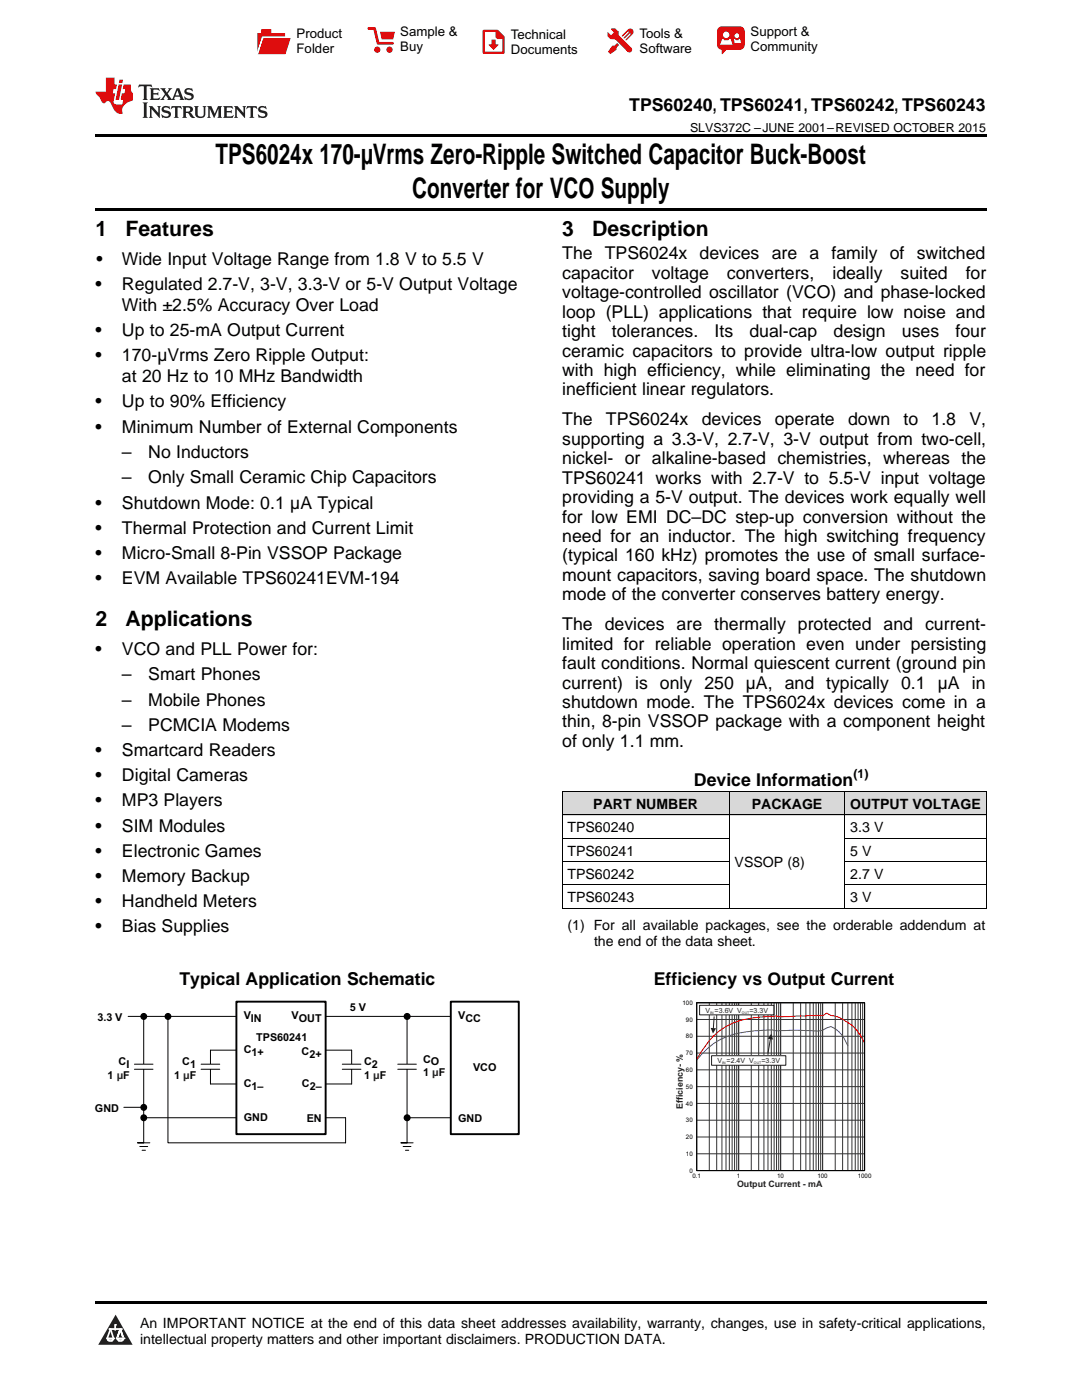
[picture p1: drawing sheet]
<svg xmlns="http://www.w3.org/2000/svg" width="216mm" height="279mm" viewBox="0 0 216 279" stroke-linecap="round" stroke-linejoin="round" font-family="sans-serif">
<defs><g id="words">
<g font-size="5.6">
<text x="43" y="32.8">TPS6024x 170-µVrms Zero-Ripple Switched Capacitor Buck-Boost</text>
<text x="82.2" y="39.5">Converter for VCO Supply</text>
</g>
<g font-size="4.2">
<text x="19" y="47.1">1</text>
<text x="25" y="47.1">Features</text>
<text x="112.2" y="47.1">3</text>
<text x="118.2" y="47.1">Description</text>
<text x="19" y="125">2</text>
<text x="25" y="125">Applications</text>
</g>
<g font-size="3.5">
<text x="125.6" y="22.2">TPS60240, TPS60241, TPS60242, TPS60243</text>
<text x="19.2" y="52.8">•</text>
<text x="24.3" y="52.8">Wide Input Voltage Range from 1.8 V to 5.5 V</text>
<text x="112.2" y="51.8">The TPS6024x devices are a family of switched</text>
<text x="19" y="57.8">•</text>
<text x="24.3" y="57.8">Regulated 2.7-V, 3-V, 3.3-V or 5-V Output Voltage</text>
<text x="112.2" y="55.6">capacitor</text>
<text x="112.2" y="59.5">voltage-controlled oscillator (VCO) and phase-locked</text>
<text x="130.1" y="55.6">voltage</text>
<text x="145.1" y="55.6">converters,</text>
<text x="166.1" y="55.6">ideally</text>
<text x="179.7" y="55.6">suited</text>
<text x="192.7" y="55.6">for</text>
<text x="24.3" y="62.1">With ±2.5% Accuracy Over Load</text>
<text x="112.2" y="63.4">loop (PLL) applications that require low noise and</text>
<text x="19" y="67.1">•</text>
<text x="24.3" y="67.1">Up to 25-mA Output Current</text>
<text x="112.2" y="67.3">tight</text>
<text x="112.2" y="71.2">ceramic capacitors to provide ultra-low output ripple</text>
<text x="122.1" y="67.3">tolerances.</text>
<text x="142.6" y="67.3">Its</text>
<text x="149.5" y="67.3">dual-cap</text>
<text x="166.3" y="67.3">design</text>
<text x="180" y="67.3">uses</text>
<text x="190.7" y="67.3">four</text>
<text x="19" y="72.1">•</text>
<text x="24.3" y="72.1">170-µVrms Zero Ripple Output:</text>
<text x="24.3" y="76.3">at 20 Hz to 10 MHz Bandwidth</text>
<text x="112.2" y="75">with high efficiency, while eliminating the need for</text>
<text x="19" y="81.3">•</text>
<text x="24.3" y="81.3">Up to 90% Efficiency</text>
<text x="112.2" y="78.9">inefficient linear regulators.</text>
<text x="19" y="86.3">•</text>
<text x="24.3" y="86.3">Minimum Number of External Components</text>
<text x="112.2" y="84.9">The</text>
<text x="112.2" y="88.8">supporting a 3.3-V, 2.7-V, 3-V output from two-cell,</text>
<text x="120.9" y="84.9">TPS6024x</text>
<text x="140" y="84.9">devices</text>
<text x="154.6" y="84.9">operate</text>
<text x="169.2" y="84.9">down</text>
<text x="180.3" y="84.9">to</text>
<text x="185.9" y="84.9">1.8</text>
<text x="193.4" y="84.9">V,</text>
<text x="24.3" y="91.4">–</text>
<text x="29.6" y="91.4">No Inductors</text>
<text x="112.2" y="92.6">nickel- or alkaline-based chemistries, whereas the</text>
<text x="19" y="101.5">•</text>
<text x="24.3" y="96.5">–</text>
<text x="24.3" y="101.5">Shutdown Mode: 0.1 µA Typical</text>
<text x="29.6" y="96.5">Only Small Ceramic Chip Capacitors</text>
<text x="112.2" y="96.5">TPS60241 works with 2.7-V to 5.5-V input voltage</text>
<text x="112.2" y="100.4">providing a 5-V output. The devices work equally well</text>
<text x="19" y="106.5">•</text>
<text x="24.3" y="106.5">Thermal Protection and Current Limit</text>
<text x="112.2" y="104.3">for low EMI DC–DC step-up conversion without the</text>
<text x="19" y="111.5">•</text>
<text x="24.3" y="111.5">Micro-Small 8-Pin VSSOP Package</text>
<text x="112.2" y="108.2">need for an inductor. The high switching frequency</text>
<text x="112.2" y="112">(typical 160 kHz) promotes the use of small surface-</text>
<text x="19" y="116.5">•</text>
<text x="24.3" y="116.5">EVM Available TPS60241EVM-194</text>
<text x="112.2" y="115.9">mount capacitors, saving board space. The shutdown</text>
<text x="112.2" y="119.8">mode of the converter conserves battery energy.</text>
<text x="112.2" y="125.8">The devices are thermally protected and current-</text>
<text x="19" y="130.7">•</text>
<text x="24.3" y="130.7">VCO and PLL Power for:</text>
<text x="112.2" y="129.6">limited for reliable operation even under persisting</text>
<text x="24.3" y="135.7">–</text>
<text x="29.6" y="135.7">Smart Phones</text>
<text x="112.2" y="133.5">fault conditions. Normal quiescent current (ground pin</text>
<text x="112.2" y="137.4">current) is only 250 µA, and typically 0.1 µA in</text>
<text x="24.3" y="140.8">–</text>
<text x="29.6" y="140.8">Mobile Phones</text>
<text x="112.2" y="141.3">shutdown mode. The TPS6024x devices come in a</text>
<text x="24.3" y="145.9">–</text>
<text x="29.6" y="145.9">PCMCIA Modems</text>
<text x="112.2" y="145.2">thin, 8-pin VSSOP package with a component height</text>
<text x="112.2" y="149">of only 1.1 mm.</text>
<text x="19" y="150.9">•</text>
<text x="19" y="155.9">•</text>
<text x="24.3" y="150.9">Smartcard Readers</text>
<text x="24.3" y="155.9">Digital Cameras</text>
<text x="19" y="160.9">•</text>
<text x="24.3" y="160.9">MP3 Players</text>
<text x="138.5" y="156.8">Device Information</text>
<text x="19" y="165.9">•</text>
<text x="24.3" y="165.9">SIM Modules</text>
<text x="19" y="171">•</text>
<text x="24.3" y="171">Electronic Games</text>
<text x="19" y="176">•</text>
<text x="24.3" y="176">Memory Backup</text>
<text x="19" y="181">•</text>
<text x="19" y="186">•</text>
<text x="24.3" y="181">Handheld Meters</text>
<text x="24.3" y="186">Bias Supplies</text>
<text x="35.8" y="196.5">Typical Application Schematic</text>
<text x="130.5" y="196.5">Efficiency vs Output Current</text>
</g>
<g font-size="2.8">
<text x="118.4" y="161.4">PART NUMBER</text>
<text x="150" y="161.4">PACKAGE</text>
<text x="169.7" y="161.4">OUTPUT VOLTAGE</text>
<text x="113.2" y="166.1">TPS60240</text>
<text x="169.7" y="166.1">3.3 V</text>
<text x="113.2" y="170.7">TPS60241</text>
<text x="146.6" y="173.1">VSSOP (8)</text>
<text x="169.7" y="170.7">5 V</text>
<text x="113.2" y="175.4">TPS60242</text>
<text x="169.7" y="175.4">2.7 V</text>
<text x="113.2" y="180.1">TPS60243</text>
<text x="113.2" y="185.6">(1) For all available packages, see the orderable addendum at</text>
<text x="169.7" y="180.1">3 V</text>
<text x="118.5" y="188.7">the end of the data sheet.</text>
<text x="27.9" y="265">An IMPORTANT NOTICE at the end of this data sheet addresses availability, warranty, changes, use in safety-critical applications,</text>
<text x="27.9" y="268.2">intellectual property matters and other important disclaimers. PRODUCTION DATA.</text>
</g>
<g font-size="2.6">
<text x="59.2" y="7.6">Product</text>
<text x="59.2" y="10.6">Folder</text>
<text x="79.9" y="7.3">Sample &amp;</text>
<text x="79.9" y="10.2">Buy</text>
<text x="101.9" y="7.8">Technical</text>
<text x="101.9" y="10.8">Documents</text>
<text x="127.6" y="7.6">Tools &amp;</text>
<text x="127.6" y="10.6">Software</text>
<text x="149.8" y="7.2">Support &amp;</text>
<text x="149.8" y="10.2">Community</text>
</g>
<g font-size="2.5">
<text x="137.7" y="26.3">SLVS372C –JUNE 2001–REVISED OCTOBER 2015</text>
<text x="170.3" y="155.4">(1)</text>
</g>
<g font-size="2.2">
<text x="19.4" y="203.8">3.3 V</text>
<text x="48.6" y="203.4">VIN</text>
<text x="58.2" y="203.4">VOUT</text>
<text x="69.8" y="201.7">5 V</text>
<text x="91.4" y="203.4">VCC</text>
<text x="51.1" y="207.7">TPS60241</text>
<text x="21.5" y="215.3">1 μF</text>
<text x="23.7" y="212.6">CI</text>
<text x="34.8" y="215.3">1 μF</text>
<text x="36.4" y="212.6">C1</text>
<text x="48.6" y="210.2">C1+</text>
<text x="60.2" y="210.5">C2+</text>
<text x="72.7" y="212.6">C2</text>
<text x="72.7" y="215.3">1 μF</text>
<text x="84.4" y="212.1">CO</text>
<text x="84.4" y="214.8">1 μF</text>
<text x="94.4" y="213.7">VCO</text>
<text x="19" y="221.9">GND</text>
<text x="48.6" y="216.9">C1–</text>
<text x="60.2" y="216.9">C2–</text>
<text x="48.6" y="223.8">GND</text>
<text x="61.2" y="224">EN</text>
<text x="91.4" y="223.8">GND</text>
</g>
<g font-size="1.8" fill="#231f20">
<text x="136.2" y="221.3" transform="rotate(-90 136.2 221.3)">Efficiency- %</text>
<text x="147.1" y="236.8">Output Current - mA</text>
</g>
<g font-size="1.4" fill="#231f20">
<text x="140.8" y="202.1">V =3.6V V</text>
<text x="149.5" y="202.1">=3.3V</text>
<text x="143.1" y="212.1">V =2.4V V</text>
<text x="151.9" y="212.1">=3.3V</text>
</g>
<g font-size="1.2">
<text x="136.2" y="200.6">100</text>
<text x="136.9" y="203.9">90</text>
<text x="136.9" y="207.3">80</text>
<text x="136.9" y="214">60</text>
<text x="136.9" y="210.6">70</text>
<text x="136.9" y="220.7">40</text>
<text x="136.9" y="217.3">50</text>
<text x="136.9" y="227.4">20</text>
<text x="136.9" y="224">30</text>
<text x="136.9" y="230.7">10</text>
<text x="137.6" y="234.1">0</text>
<text x="138.2" y="235.1">0.1</text>
<text x="147" y="235.1">1</text>
<text x="155.1" y="235.1">10</text>
<text x="163.1" y="235.1">100</text>
<text x="171.1" y="235.1">1000</text>
</g>
<g font-size=".7" fill="#231f20">
<text x="141.7" y="202.4">IN</text>
<text x="148" y="202.4">OUT</text>
<text x="144.1" y="212.4">IN</text>
<text x="150.4" y="212.4">OUT</text>
</g>
</g></defs>
<g fill="#d8d8d8">
<path d="M112.2 158h33.3v4.7h-33.3z"/>
<path d="M145.5 158h23.1v4.7h-23.1z"/>
<path d="M168.6 158h28.2v4.7h-28.2z"/>
</g>
<path d="M23.1 262.4l3.4 6h-6.9z" fill="#231f20"/>
<path d="M21.4 267.1h1.2l-.3 .5h-.3a.55 .55 0 0 1-.6-.5z" fill-rule="evenodd" fill="#fff"/>
<path d="M21.4 267.1h1.2l-.3 .5h-.3a.55 .55 0 0 1-.6-.5z" fill="none" stroke="#231f20" stroke-width=".34"/>
<path d="M21.4 267.1l1.2 .1-.3 .4h-.5z" fill="none" stroke="#fff" stroke-width=".34"/>
<path d="M23 265.3h.1" fill="none" stroke="#fff" stroke-width=".34"/>
<path d="M23 264.4v.9z" fill="#fff"/>
<path d="M23 264.4v.9z" fill="none" stroke="#fff" stroke-width=".34"/>
<circle cx="23" cy="264.4" r=".17" fill="#fff"/>
<path d="M21.9 265.2h.1" fill="none" stroke="#fff" stroke-width=".34"/>
<path d="M21.9 265.2h2.3z" fill="#fff"/>
<path d="M21.9 265.2h2.3z" fill="none" stroke="#fff" stroke-width=".34"/>
<circle cx="24.2" cy="265.2" r=".17" fill="#fff"/>
<path d="M23.3 267.1h.1" fill="none" stroke="#fff" stroke-width=".34"/>
<path d="M24 265.2l-.7 1.9z" fill="#fff"/>
<path d="M24 265.2l-.7 1.9z" fill="none" stroke="#fff" stroke-width=".34"/>
<path d="M24 265.2l.7 1.9z" fill="#fff"/>
<path d="M24 265.2l.7 1.9z" fill="none" stroke="#fff" stroke-width=".34"/>
<path d="M24.6 267.1h.1" fill="none" stroke="#fff" stroke-width=".34"/>
<circle cx="21.4" cy="267.1" r=".17" fill="#fff"/>
<path d="M22.1 265.2l-.7 1.9z" fill="#fff"/>
<path d="M22.1 265.2l-.7 1.9z" fill="none" stroke="#fff" stroke-width=".34"/>
<path d="M22.1 265.2l.5 1.9z" fill="#fff"/>
<path d="M22.1 265.2l.5 1.9z" fill="none" stroke="#fff" stroke-width=".34"/>
<circle cx="22.6" cy="267.1" r=".17" fill="#fff"/>
<path d="M23.4 267.1h1.3a.65 .65 0 0 1-.7 .5 .65 .65 0 0 1-.6-.5z" fill-rule="evenodd" fill="#fff"/>
<path d="M23.4 267.1h1.3a.65 .65 0 0 1-.7 .5 .65 .65 0 0 1-.6-.5z" fill="none" stroke="#231f20" stroke-width=".34"/>
<path d="M23.4 267.1h1.3l-.4 .5h-.6z" fill="none" stroke="#fff" stroke-width=".34"/>
<path d="M23.3 267.1h.1" fill="none" stroke="#fff" stroke-width=".34"/>
<circle cx="24.7" cy="267.1" r=".17" fill="#fff"/>
<path d="M19 259.7h177.8v.5h-177.8z" fill="#000"/>
<path d="M139 200.1h33.5v33.5h-33.5z" fill="none" stroke="#000" stroke-width=".2"/>
<g fill="none" stroke="#333" stroke-width=".2">
<path d="M139 200.1h33.5v33.5h-33.5zM139 216.9h33.5M139 213.5h33.5M139 210.2h33.5M139 206.8h33.5M139 203.5h33.5M141.5 200.1v33.5M143 200.1v33.5M144.1 200.1v33.5M144.9 200.1v33.5M145.5 200.1v33.5M146.1 200.1v33.5"/>
<path d="M146.6 200.1v33.5M147 200.1v33.5M147.4 200.1v33.5M149.9 200.1v33.5M151.4 200.1v33.5M152.4 200.1v33.5M153.2 200.1v33.5M153.9 200.1v33.5M154.5 200.1v33.5M155 200.1v33.5M155.4 200.1v33.5M155.8 200.1v33.5"/>
<path d="M158.3 200.1v33.5M159.8 200.1v33.5M160.8 200.1v33.5M161.6 200.1v33.5M162.3 200.1v33.5M162.8 200.1v33.5M163.3 200.1v33.5M163.8 200.1v33.5M164.1 200.1v33.5M166.7 200.1v33.5M168.1 200.1v33.5M169.2 200.1v33.5"/>
<path d="M170 200.1v33.5M170.7 200.1v33.5M171.2 200.1v33.5M171.7 200.1v33.5M172.1 200.1v33.5M139 230.3h33.5M139 226.9h33.5M139 223.6h33.5M139 220.2h33.5"/>
</g>
<path d="M169.2 208.7a6 6 0 0 0-3.4-3.8l-.8 .2a4.1 4.1 0 0 1-3.4 .6l-3.3-.1-3.4 .1-.8-.2a25.7 25.7 0 0 0-10.1 1.8 14.9 14.9 0 0 0-5 4.3" fill="none" stroke="#00f" stroke-width=".2"/>
<path d="M172.5 208.2a9.3 9.3 0 0 0-6.7-5.5l-.8-.5-.9 .5h-2.5l-5.8 .3-.9-.2a22 22 0 0 0-10 2.1 14 14 0 0 0-5 5.1l-.9 1.4" fill="none" stroke="#f00" stroke-width=".2"/>
<path d="M142 210.7h14.8v1.9h-14.8z" fill-rule="evenodd" fill="#fff"/>
<path d="M142 210.7h14.8v1.9h-14.8z" fill="none" stroke="#231f20" stroke-width=".2"/>
<path d="M139.6 200.6h14.8v1.9h-14.8z" fill-rule="evenodd" fill="#fff"/>
<path d="M139.6 200.6h14.8v1.9h-14.8zM153.7 207.3l-.5 2.9" fill="none" stroke="#231f20" stroke-width=".2"/>
<path d="M153.9 206.3l.4 1.2-1.1-.2z" fill="#231f20"/>
<path d="M142.5 202.9l-.2 2.3" fill="none" stroke="#231f20" stroke-width=".2"/>
<path d="M141.8 205.1l1.1 .1-.6 1.1z" fill="#231f20"/>
<path d="M25.6 202.8h71.5M42 209.6h28.2M42 216.3h28.2M28.7 223.1h40.3" fill="none" stroke="#000" stroke-width=".2"/>
<path d="M47.2 199.9h17.8v26.4h-17.8z" fill-rule="evenodd" fill="#fff"/>
<path d="M47.2 199.9h17.8v26.4h-17.8z" fill="none" stroke="#000" stroke-width=".38"/>
<path d="M42 209.6v6.7" fill="none" stroke="#000" stroke-width=".2"/>
<path d="M40.9 212.4h2v.9h-2z" fill-rule="evenodd" fill="#fff"/>
<path d="M40.1 212.4h3.7M40.1 213.4h3.7M70.2 209.6v6.7" fill="none" stroke="#000" stroke-width=".2"/>
<path d="M69.1 212.4h2v.9h-2z" fill-rule="evenodd" fill="#fff"/>
<path d="M28.7 202.8v25.3M33.5 202.8v25.3h35.5v-5M68.3 212.4h3.7M68.3 213.4h3.7" fill="none" stroke="#000" stroke-width=".2"/>
<g fill="#000">
<circle cx="28.7" cy="202.8" r=".56"/>
<circle cx="33.5" cy="202.8" r=".56"/>
</g>
<g fill="none" stroke="#000" stroke-width=".26">
<circle cx="28.7" cy="202.8" r=".56"/>
<circle cx="33.5" cy="202.8" r=".56"/>
</g>
<path d="M27.6 212.4h2v.9h-2z" fill-rule="evenodd" fill="#fff"/>
<path d="M26.8 212.4h3.7M26.8 213.4h3.7M81.2 202.8v25.3M24.7 221h4M27.5 228.1h2.4zM27.5 228.1h1.2zM27.9 228.8h1.6M28.4 229.6h.6" fill="none" stroke="#000" stroke-width=".2"/>
<g fill="#000">
<circle cx="81.2" cy="202.9" r=".57"/>
<circle cx="28.7" cy="223.1" r=".56"/>
<circle cx="28.7" cy="221" r=".56"/>
</g>
<g fill="none" stroke="#000" stroke-width=".26">
<circle cx="81.2" cy="202.9" r=".57"/>
<circle cx="28.7" cy="223.1" r=".56"/>
<circle cx="28.7" cy="221" r=".56"/>
</g>
<path d="M80.2 212.4h2v.9h-2z" fill-rule="evenodd" fill="#fff"/>
<path d="M79.4 212.4h3.7M79.4 213.4h3.7M80 228.1h2.4zM80 228.1h1.2zM80.4 228.8h1.6M80.9 229.6h.7M81.2 223.1h19.7" fill="none" stroke="#000" stroke-width=".2"/>
<circle cx="81.2" cy="223.1" r=".57" fill="#000"/>
<circle cx="81.2" cy="223.1" r=".57" fill="none" stroke="#000" stroke-width=".26"/>
<path d="M89.9 199.9h13.6v26.4h-13.6z" fill-rule="evenodd" fill="#fff"/>
<path d="M89.9 199.9h13.6v26.4h-13.6z" fill="none" stroke="#000" stroke-width=".38"/>
<g fill="none" stroke="#000" stroke-width=".2">
<path d="M112.2 158h84.6M112.2 158v23.3M145.5 158v23.3M168.5 158v23.3M196.8 158v23.3M112.2 176.6h33.3M112.2 172h33.3M112.2 167.3h33.3M112.2 162.6h84.6M168.6 176.6h28.2M168.6 172h28.2M168.6 167.3h28.2"/>
<path d="M112.2 181.3h84.6"/>
</g>
<path d="M19 26.8h177.8v.6h-177.8zM19 41.6h177.8v.5h-177.8z" fill="#000"/>
<path d="M27.7 16.9l-.1 .6 .6-.3h.5v.2v2.2l-.2 .4h1l-.2-.4v-2.2v-.2h.5l.6 .3-.2-.6zM29.9 17.6l.2 .4v1.6l-.2 .4h1.9l.1-.6a1.09 1.09 0 0 1-1.3 .1v-.6h.6l.4 .2v-.7l-.2 .2h-.8v-.6l.2-.1a1.01 1.01 0 0 1 1 .3l-.1-.6zM32 17.6l.9 1.2-1 1.2h.9l-.2-.3 .5-.7 .5 .7-.3 .3h1.7l-.2-.3 .1-.4h1l.1 .4-.2 .3h1l-.3-.4-.7-2h-.5l-1 2.2-.8-1.1 .9-1.1h-.9l.2 .2-.4 .7-.4-.7 .2-.2zM35.4 18l.4 1h-.8zM37 17.7a.66 .66 0 0 0-.2 .8 .66 .66 0 0 0 .6 .4l.7 .2 .1 .2a.8 .8 0 0 1-.7 .4 .8 .8 0 0 1-.7-.5l.1 .8 .2-.2a.94 .94 0 0 0 1.1 .1 .94 .94 0 0 0 .4-.9 1.48 1.48 0 0 0-1.3-.6v-.4a1.1 1.1 0 0 1 1.2 .2l-.2-.6-.2 .1-.5-.1zM28.5 20.4l.2 .4v2.3l-.2 .4h1l-.2-.4v-2.3l.2-.4zM29.7 21.2l.2 .4v1.5l-.2 .4h.8l-.3-.4 .1-1.3 1.6 1.8v-2l.2-.4h-.7l.2 .2v1.1l-1.2-1.3zM32.5 21.3a.66 .66 0 0 0-.2 .8 .66 .66 0 0 0 .6 .4l.6 .2 .2 .2a.8 .8 0 0 1-.8 .4 .8 .8 0 0 1-.7-.5l.2 .7 .2-.1a.94 .94 0 0 0 1 .1 .94 .94 0 0 0 .5-1 1.47 1.47 0 0 0-1.3-.6l-.1-.3a1.1 1.1 0 0 1 1.3 .2l-.2-.6-.2 .1-.5-.2zM34.3 21.2l-.2 .6a.64 .64 0 0 1 .8-.3v1.6l-.2 .4h1l-.3-.4 .1-1.6a.66 .66 0 0 1 .8 .3l-.2-.6zM36.3 21.2l.3 .4v1.5l-.3 .4h1l-.2-.2v-.7h.5l.1 .1a.8 .8 0 0 0 1.2 .7l-1-1a.62 .62 0 0 0 .6-.5 .62 .62 0 0 0-.6-.7zM37.1 21.5h.1a.48 .48 0 0 1 .6 0 .48 .48 0 0 1 .1 .6l-.2 .1-.6 .1zM38.7 21.2l.2 .2a2.29 2.29 0 0 0 .4 2 1.05 1.05 0 0 0 1.7-.7v-1.3l.2-.2h-.8l.2 .4v1.1a.61 .61 0 0 1-.6 .6 .61 .61 0 0 1-.6-.6v-1.1l.3-.4zM41.3 21.2l.3 .4v1.5l-.3 .4h.8l-.2-.4v-1.4l.8 1.9 .9-1.9v1.4l-.2 .4h.9l-.2-.4v-1.5l.2-.4h-.8l-.7 1.5-.6-1.5zM44.5 21.2l.2 .4v1.5l-.2 .4h1.9l.2-.6a1.1 1.1 0 0 1-1.4 .2v-.7h.6l.4 .2v-.6l-.2 .1-.8 .1v-.6l.2-.1a1.02 1.02 0 0 1 1.1 .2l-.2-.5zM46.7 21.2l.2 .4v1.5l-.2 .4h.8l-.3-.4 .1-1.3 1.6 1.8v-2l.2-.4h-.7l.2 .2v1.1l-1.2-1.3zM49.3 21.2l-.1 .6a.64 .64 0 0 1 .8-.3v1.6l-.3 .4h1l-.2-.4v-1.6a.66 .66 0 0 1 .8 .3l-.1-.6zM51.7 21.3a.66 .66 0 0 0-.2 .7 .66 .66 0 0 0 .7 .5l.6 .2 .1 .2a.8 .8 0 0 1-.7 .4 .8 .8 0 0 1-.7-.5l.1 .7 .2-.1a.94 .94 0 0 0 1.1 .1 .94 .94 0 0 0 .4-1 1.48 1.48 0 0 0-1.2-.6l-.1-.3a1.1 1.1 0 0 1 1.2 .2l-.2-.6-.1 .1-.6-.2z" fill="#231f20"/>
<path d="M21.1 15.5v2.8h-2v.4l.9 .9a.96 .96 0 0 0 1 1 .59 .59 0 0 1 .5-.4 .59 .59 0 0 1 .5 .3l.4 .8a1.61 1.61 0 0 0 2.1 1.3 1.63 1.63 0 0 1 1.1-2.2l.9-.3v-1.5a1.6 1.6 0 0 1-.4-1.7h-1.4l-.2 .9h.5l-.2 .8h-.5l-.2 1v.3h.5l-.2 .9h-.7a.74 .74 0 0 1-1-.6l.3-1.6h-.5l.2-.8h.5l.1-.9h-.4v-1.4zM23.7 16.9l-.7 3h.8l.6-3zM23.8 15.9l-.1 .7h.7l.2-.7z" fill="#ee1d23"/>
<g fill="#d60000">
<path d="M52.1 5.8h2v.8h2.8v4.2h-5.5v-4.2h.7z" fill-rule="evenodd"/>
<path d="M52.4 7.5h5.6l-1 3.3h-5.6z" fill-rule="evenodd"/>
</g>
<path d="M52.4 7.4h5.7l-.1 .1h-5.5l-1.1 3.3z" fill-rule="evenodd" fill="#fff"/>
<path d="M52.4 7.4h5.7l-.1 .1h-5.5l-1.1 3.3z" fill="none" stroke="#fff" stroke-width=".2"/>
<path d="M73.6 5.7h1.1l.7 2.9h2.9" fill="none" stroke="#d60000" stroke-width=".55"/>
<g fill="#d60000">
<path d="M75.8 6.3h3l-.4 1.6h-2.2z" fill-rule="evenodd"/>
<circle cx="75.3" cy="9.9" r=".62"/>
<circle cx="77.7" cy="9.9" r=".62"/>
</g>
<path d="M96.5 6.2h2.7l1.3 1.2v3.1h-4z" fill="none" stroke="#d60000" stroke-width=".44"/>
<g fill="#d60000">
<path d="M98.1 7.9h.8v1h.5l-.9 1.1-1-1v-.1h.6z" fill-rule="evenodd"/>
<path d="M98.9 6.2h.3l1.3 1.2v.4h-1.3l-.3-.4z" fill-rule="evenodd"/>
<path d="M121.9 5.7h.8l.7 .6 .1 .7 2.5 2.5-.8 .8-2.3-2.3-1.1-.2-.6-.6v-.8l.7 .6 .5-.4v-.2l-.5-.5z" fill-rule="evenodd"/>
<path d="M122.2 9.1h.4l.5-.5 .4 .4-.5 .5v.4l-1.2 .9-.5-.5z" fill-rule="evenodd"/>
<path d="M125.3 5.9a.67 .67 0 0 1 .9 0 .67 .67 0 0 1 0 .9z" fill-rule="evenodd"/>
<path d="M125.3 5.9l.9 .9-1.2 1.2h-.2v-.2l1-.9v-.2h-.2l-.9 1h-.2v-.2l.9-1 .1-.2h-.3l-.9 1h-.2v-.2z" fill-rule="evenodd"/>
<circle cx="125.6" cy="9.9" r=".54"/>
</g>
<path d="M123.3 6.3v.7" fill="none" stroke="#d60000" stroke-width=".2"/>
<g fill="#d60000">
<path d="M143.4 5.5l.6-.2h3.6a.95 .95 0 0 1 1 .9v2.8a.95 .95 0 0 1-1 .9h-3.6a.95 .95 0 0 1-.9-.9v-2.8z" fill-rule="evenodd"/>
<path d="M144 9.9h.9l-.7 .9h-.2z" fill-rule="evenodd"/>
</g>
<g fill="#fff">
<path d="M146.6 8.6h1.3z"/>
<path d="M144.1 7.8h.3l.1 .2h.8l.2-.2h.3l.4 1.1h-2.5z" fill-rule="evenodd"/>
<path d="M146.4 7.8h.3l.1 .2h.5l.2-.2h.2l.2 .8h-1.3z" fill-rule="evenodd"/>
<circle cx="144.9" cy="6.9" r=".65"/>
<circle cx="147" cy="7.1" r=".48"/>
</g>
<use href="#words"/>
</svg>
